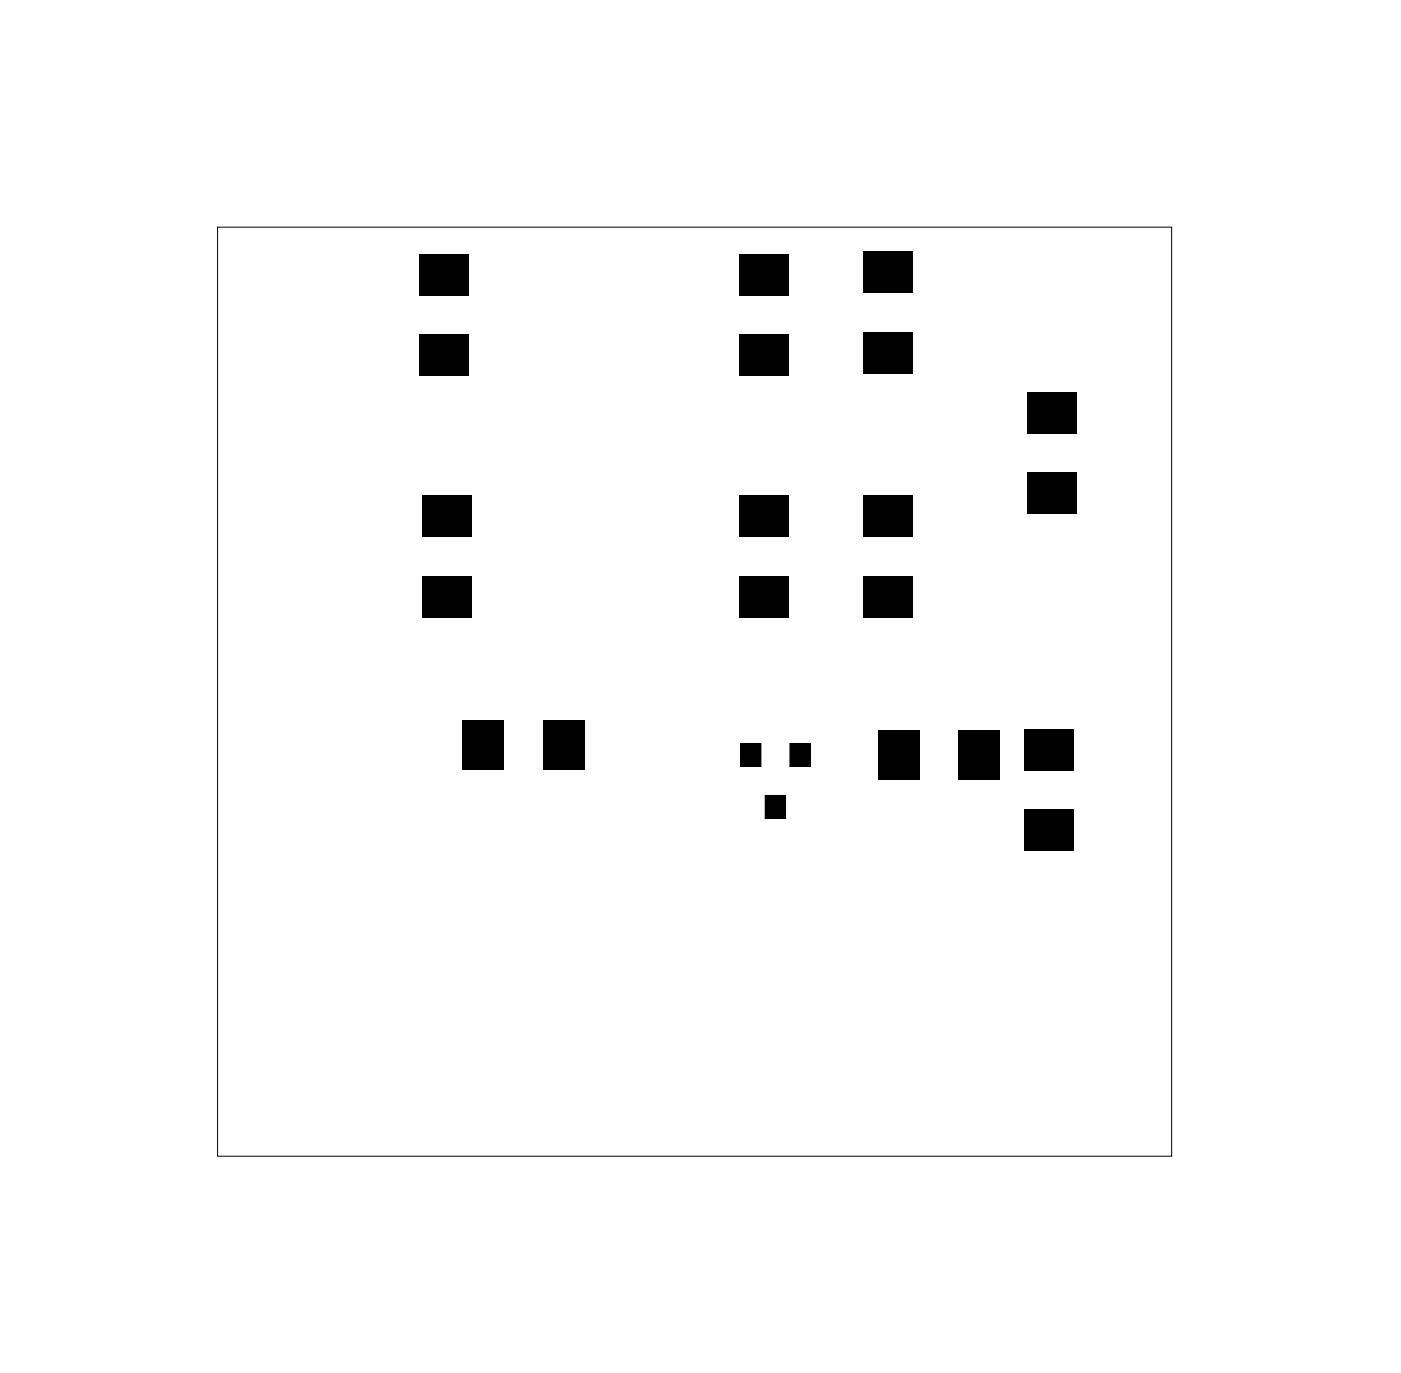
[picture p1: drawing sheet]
<svg xmlns="http://www.w3.org/2000/svg" width="54mm" height="53mm" viewBox="0 0 54 53" stroke-linecap="round" stroke-linejoin="round" font-family="sans-serif">
<path d="M8.4 8.8h36.7v35.8h-36.7z" fill="none" stroke="#000" stroke-width=".04"/>
<g fill="#000">
<path d="M16.2 12.9h1.9v1.6h-1.9zM16.2 9.8h1.9v1.6h-1.9zM28.5 19.1h1.9v1.6h-1.9zM28.5 9.8h1.9v1.6h-1.9zM28.5 12.9h1.9v1.6h-1.9zM33.3 9.7h1.9v1.6h-1.9zM33.3 12.8h1.9v1.6h-1.9zM39.6 15.1h1.9v1.6h-1.9zM39.6 18.2h1.9v1.6h-1.9zM16.3 22.2h1.9v1.6h-1.9zM16.3 19.1h1.9v1.6h-1.9zM17.8 27.7h1.6v1.9h-1.6z"/>
<path d="M20.9 27.7h1.6v1.9h-1.6zM28.5 28.6h.8v.9h-.8zM29.5 30.6h.8v.9h-.8zM28.5 22.2h1.9v1.6h-1.9zM30.4 28.6h.8v.9h-.8zM33.3 22.2h1.9v1.6h-1.9zM33.3 19.1h1.9v1.6h-1.9zM33.8 28.1h1.6v1.9h-1.6zM36.9 28.1h1.6v1.9h-1.6zM39.5 28.1h1.9v1.6h-1.9zM39.5 31.2h1.9v1.6h-1.9z"/>
<path d="M28.5 28.6h.8v1h-.8zM28.5 28.6v.9h.8v-.9z"/>
<path d="M29.5 30.6h.8v1h-.8zM29.5 30.6v.9h.8v-.9z"/>
<path d="M30.4 28.6h.8v1h-.8zM30.4 28.6v.9h.8v-.9z"/>
</g>
</svg>
